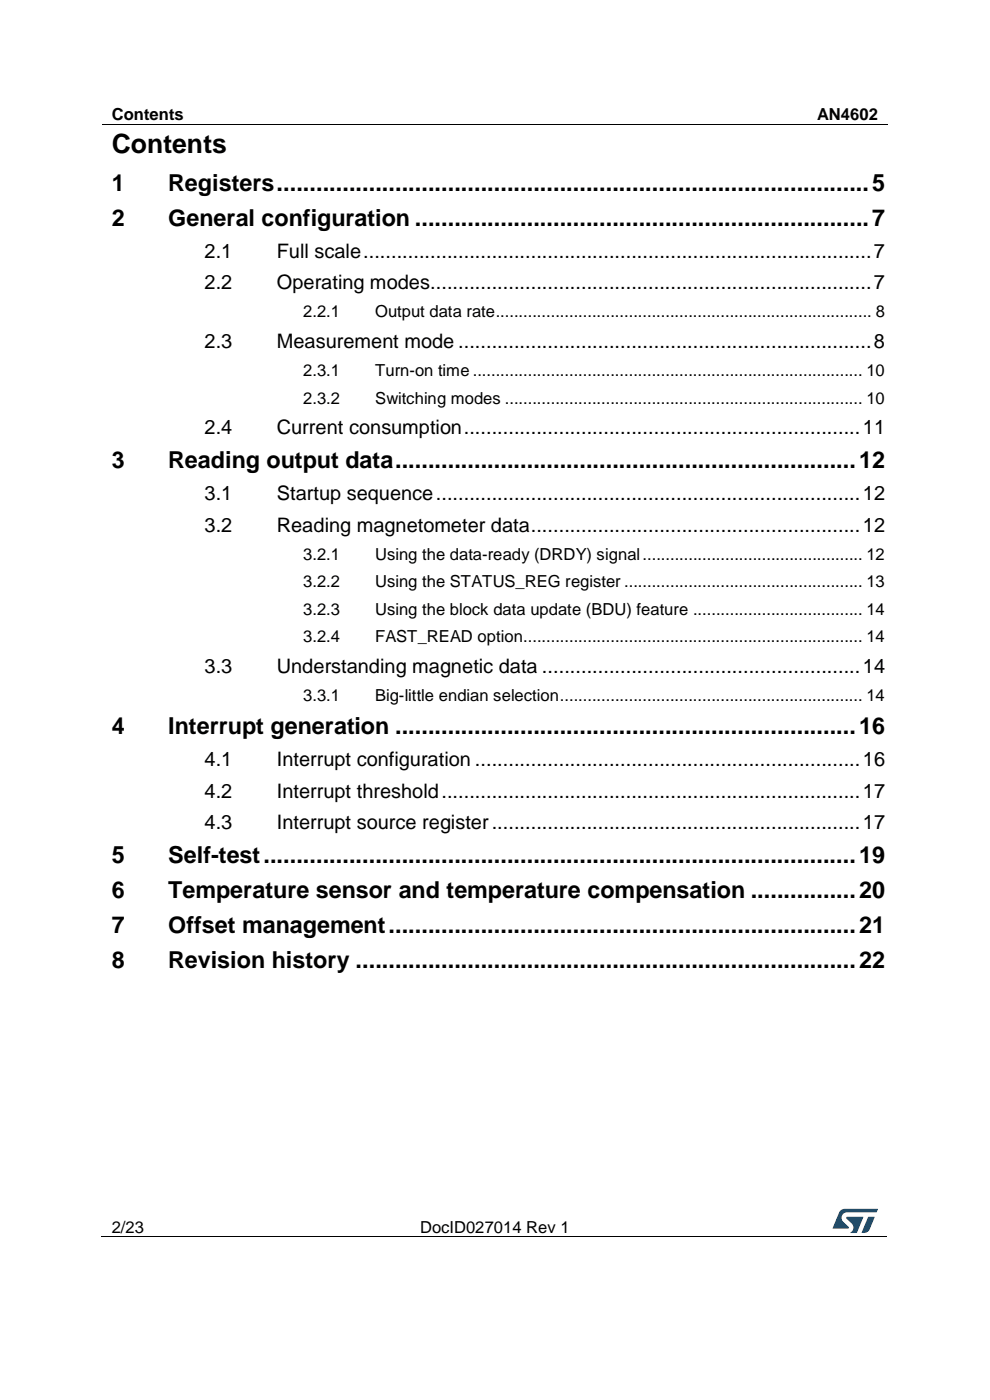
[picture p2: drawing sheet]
<svg xmlns="http://www.w3.org/2000/svg" width="210mm" height="297mm" viewBox="0 0 210 297" stroke-linecap="round" stroke-linejoin="round" font-family="sans-serif">
<defs><g id="words">
<text font-size="5.6" x="23.7" y="32.6">Contents</text>
<g font-size="5">
<text x="23.7" y="40.5">1</text>
<text x="35.7" y="40.5">Registers..........................................................................................5</text>
<text x="23.7" y="47.9">2</text>
<text x="35.7" y="47.9">General configuration .....................................................................7</text>
<text x="23.7" y="99.4">3</text>
<text x="35.7" y="99.4">Reading output data......................................................................12</text>
<text x="23.7" y="155.8">4</text>
<text x="35.7" y="155.8">Interrupt generation ......................................................................16</text>
<text x="23.7" y="183.1">5</text>
<text x="35.7" y="183.1">Self-test..........................................................................................19</text>
<text x="23.7" y="190.6">6</text>
<text x="35.7" y="190.6">Temperature sensor and temperature compensation ................20</text>
<text x="23.7" y="198">7</text>
<text x="35.7" y="198">Offset management.......................................................................21</text>
<text x="23.7" y="205.4">8</text>
<text x="35.7" y="205.4">Revision history ............................................................................22</text>
</g>
<g font-size="4.2">
<text x="43.4" y="54.7">2.1</text>
<text x="58.7" y="54.7">Full scale...........................................................................................7</text>
<text x="43.4" y="61.3">2.2</text>
<text x="58.7" y="61.3">Operating modes...............................................................................7</text>
<text x="43.4" y="73.8">2.3</text>
<text x="58.7" y="73.8">Measurement mode ..........................................................................8</text>
<text x="43.4" y="92.1">2.4</text>
<text x="58.7" y="92.1">Current consumption.......................................................................11</text>
<text x="43.4" y="106.2">3.1</text>
<text x="58.7" y="106.2">Startup sequence............................................................................12</text>
<text x="43.4" y="112.8">3.2</text>
<text x="58.7" y="112.8">Reading magnetometer data...........................................................12</text>
<text x="43.4" y="142.7">3.3</text>
<text x="58.7" y="142.7">Understanding magnetic data .........................................................14</text>
<text x="43.4" y="162.6">4.1</text>
<text x="58.7" y="162.6">Interrupt configuration .....................................................................16</text>
<text x="43.4" y="169.2">4.2</text>
<text x="58.7" y="169.2">Interrupt threshold...........................................................................17</text>
<text x="43.4" y="175.9">4.3</text>
<text x="58.7" y="175.9">Interrupt source register..................................................................17</text>
</g>
<g font-size="3.5">
<text x="23.7" y="25.5">Contents</text>
<text x="173.4" y="25.5">AN4602</text>
<text x="64.3" y="67.4">2.2.1</text>
<text x="79.6" y="67.4">Output data rate.................................................................................. 8</text>
<text x="64.3" y="79.8">2.3.1</text>
<text x="79.6" y="79.8">Turn-on time ..................................................................................... 10</text>
<text x="64.3" y="85.6">2.3.2</text>
<text x="79.6" y="85.6">Switching modes .............................................................................. 10</text>
<text x="64.3" y="118.8">3.2.1</text>
<text x="79.6" y="118.8">Using the data-ready (DRDY) signal................................................ 12</text>
<text x="64.3" y="124.6">3.2.2</text>
<text x="79.6" y="124.6">Using the STATUS_REG register .................................................... 13</text>
<text x="64.3" y="130.4">3.2.3</text>
<text x="79.6" y="130.4">Using the block data update (BDU) feature ..................................... 14</text>
<text x="64.3" y="136.3">3.2.4</text>
<text x="79.6" y="136.3">FAST_READ option.......................................................................... 14</text>
<text x="64.3" y="148.7">3.3.1</text>
<text x="79.6" y="148.7">Big-little endian selection.................................................................. 14</text>
<text x="23.7" y="261.5">2/23</text>
<text x="89.1" y="261.5">DocID027014 Rev 1</text>
</g>
</g></defs>
<path d="M21.5 26.5h166.7M21.5 262.4h166.7" fill="none" stroke="#000" stroke-width=".21"/>
<path d="M104.9 26.4h.1v.1h-.1zM61.6 262.3h.1v.2h-.1zM148 262.3h.1v.2h-.1z" fill="#000"/>
<g fill="#005288">
<path d="M178.2 256.9l.6-.4h.4h7l-.3 .7h-6.1a1.18 1.18 0 0 0-1.2 .7 1.18 1.18 0 0 0 .2 1.3l1.2 1.1v.3h-3.3z"/>
<path d="M184.2 258.2h1.3l-1 2.6a1.31 1.31 0 0 1-1.7 .7z"/>
<path d="M179.6 258.2h3.6l-1.5 3.4h-1.4a1.29 1.29 0 0 0 .4-2l-1.1-1.1z"/>
</g>
<use href="#words"/>
</svg>
